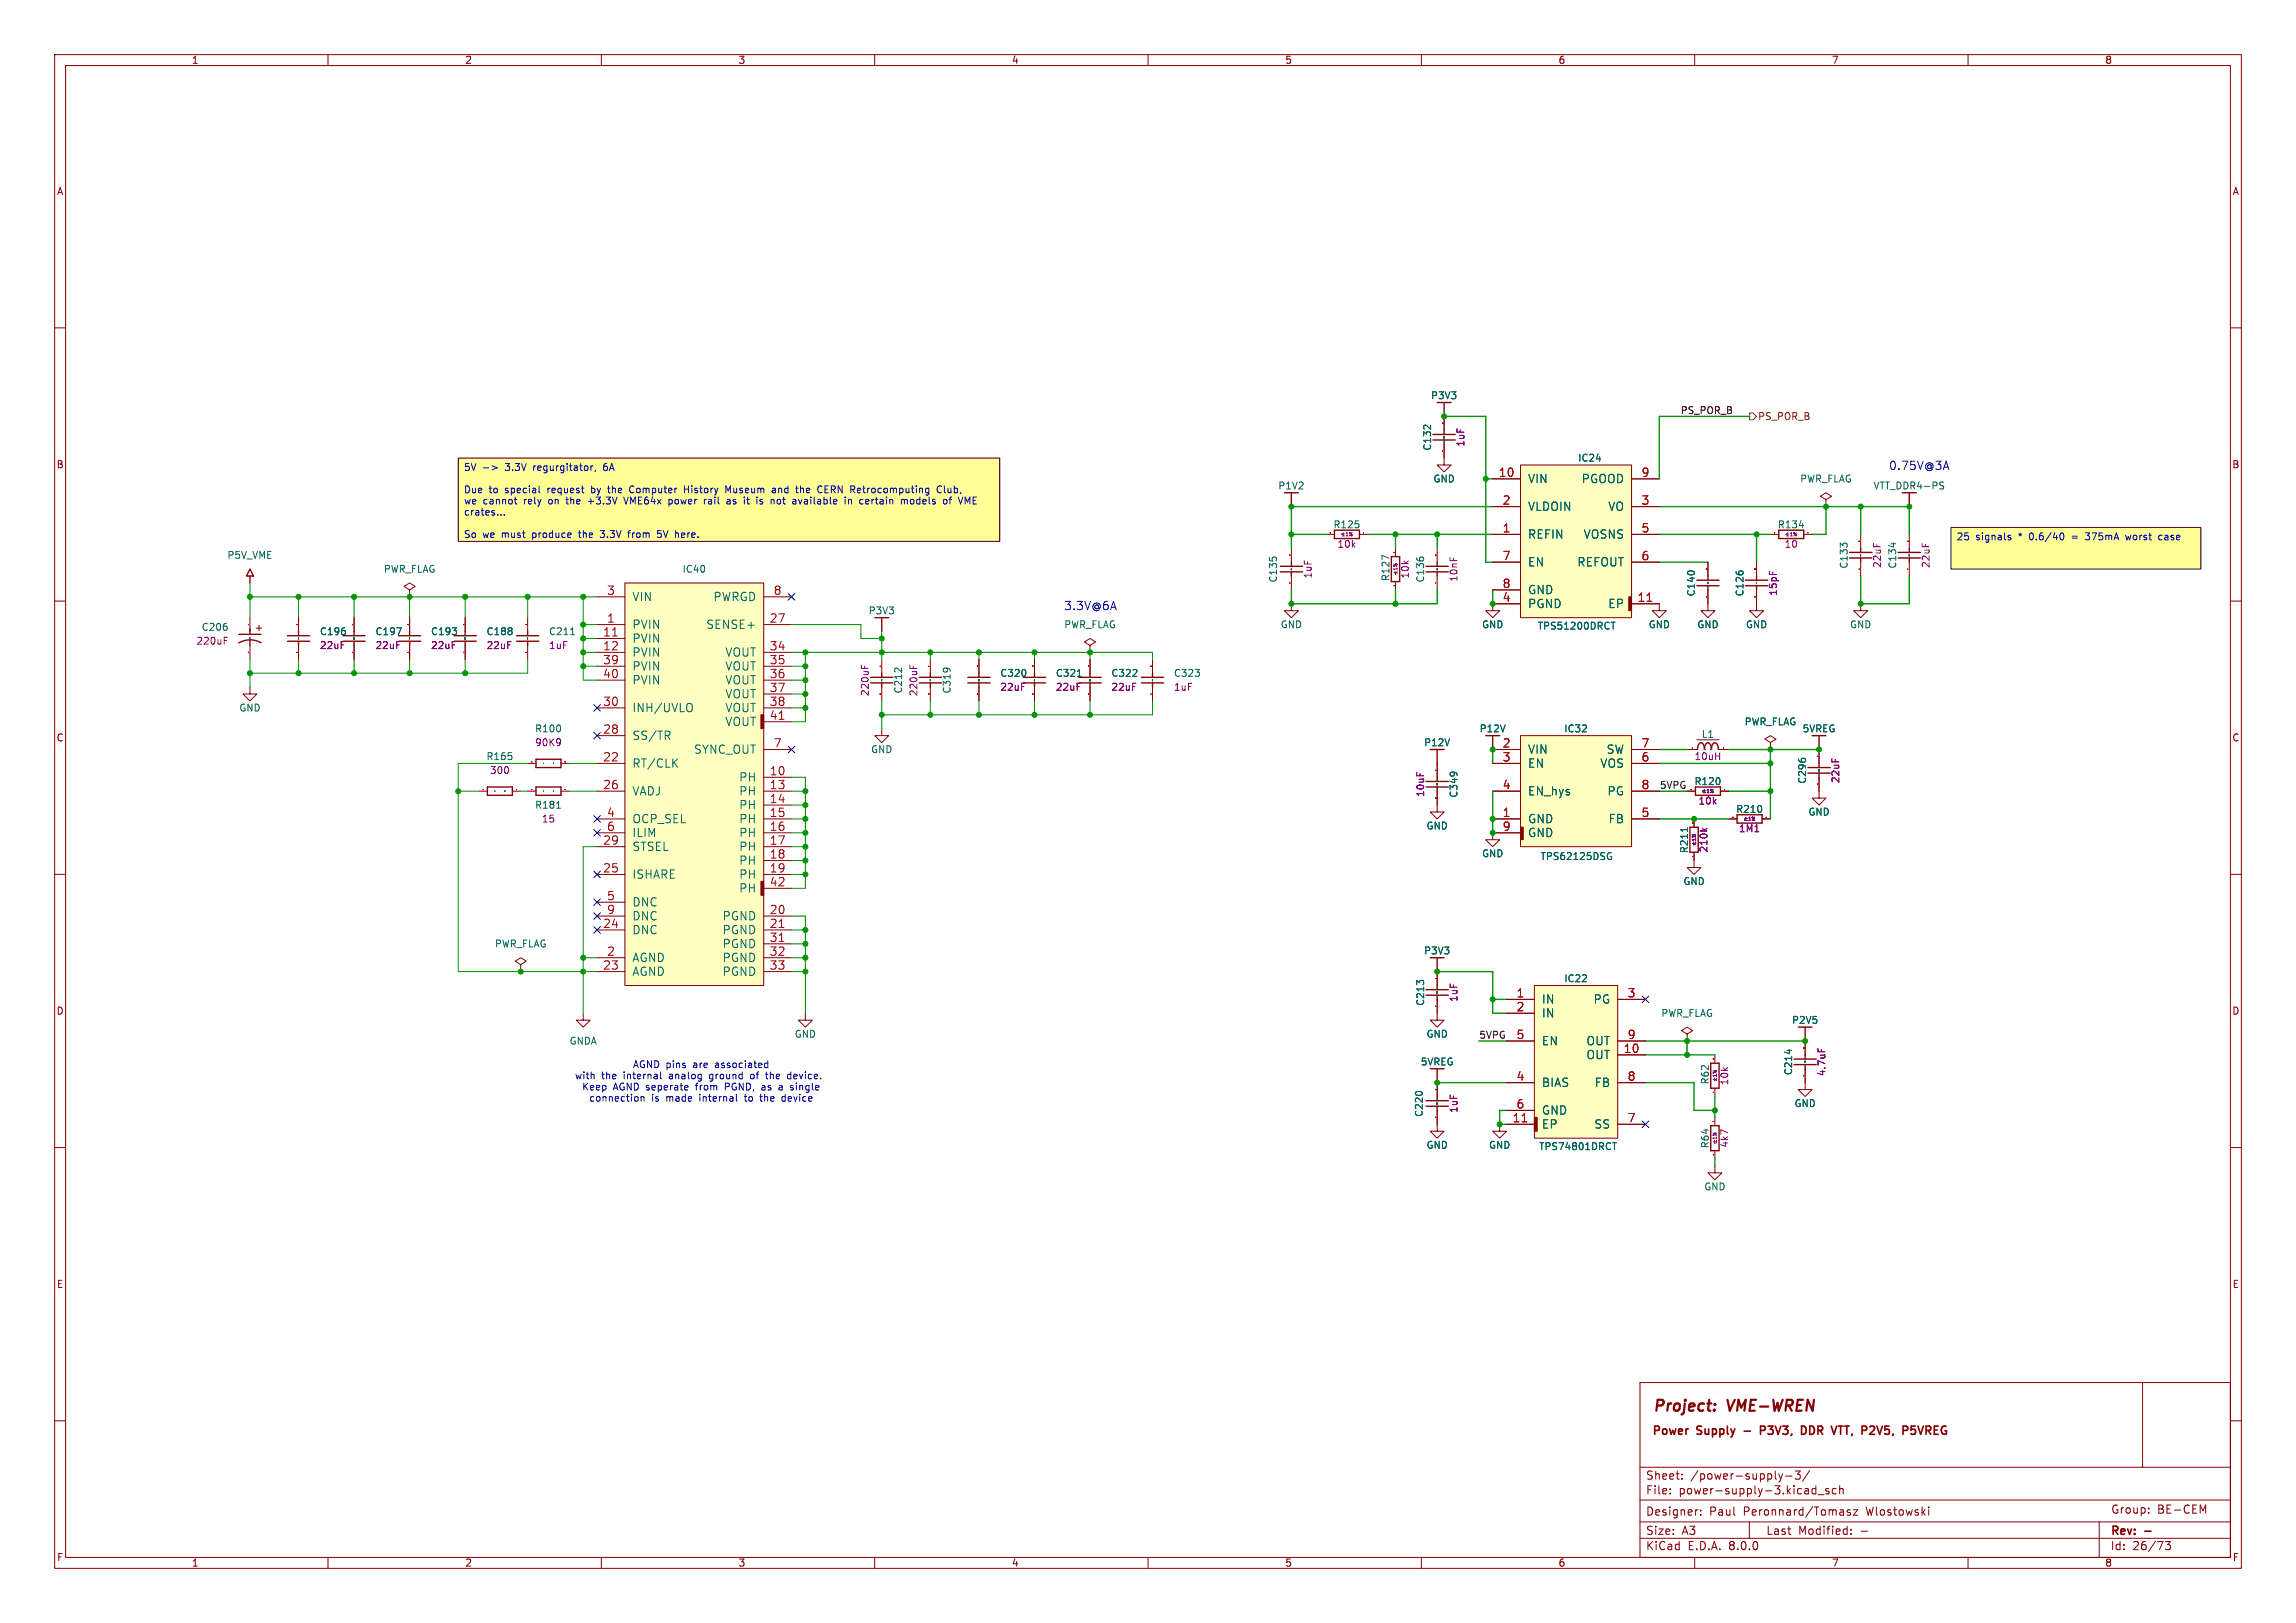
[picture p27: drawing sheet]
<svg xmlns="http://www.w3.org/2000/svg" width="420mm" height="297mm" viewBox="0 0 420 297" stroke-linecap="round" stroke-linejoin="round" font-family="sans-serif">
<defs><g id="words">
<g font-size="2.8" fill="#840000">
<text x="302.3" y="258.9">Project:</text>
<text x="316.1" y="258.9">VME-WREN</text>
</g>
<g font-size="2.1" fill="#a90000">
<text x="274.1" y="87.4">10</text>
<text x="300.2" y="87.4">9</text>
<text x="274.8" y="92.5">2</text>
<text x="300.2" y="92.5">3</text>
<text x="274.8" y="97.5">1</text>
<text x="300.2" y="97.5">5</text>
<text x="274.8" y="102.6">7</text>
<text x="274.8" y="107.7">8</text>
<text x="300.2" y="102.6">6</text>
<text x="111" y="109">3</text>
<text x="141.4" y="109">8</text>
<text x="274.8" y="110.2">4</text>
<text x="299.5" y="110.2">11</text>
<text x="110.2" y="116.6">11</text>
<text x="110.2" y="119.1">12</text>
<text x="111" y="114">1</text>
<text x="140.7" y="114">27</text>
<text x="140.7" y="119.1">34</text>
<text x="110.2" y="121.7">39</text>
<text x="110.2" y="124.2">40</text>
<text x="140.7" y="121.7">35</text>
<text x="140.7" y="124.2">36</text>
<text x="110.2" y="129.3">30</text>
<text x="140.7" y="126.7">37</text>
<text x="140.7" y="129.3">38</text>
<text x="140.7" y="131.8">41</text>
<text x="110.2" y="134.4">28</text>
<text x="141.4" y="136.9">7</text>
<text x="274.8" y="136.9">2</text>
<text x="300.2" y="136.9">7</text>
<text x="110.2" y="139.4">22</text>
<text x="140.7" y="142">10</text>
<text x="274.8" y="139.4">3</text>
<text x="300.2" y="139.4">6</text>
<text x="110.2" y="144.5">26</text>
<text x="111" y="149.6">4</text>
<text x="140.7" y="144.5">13</text>
<text x="140.7" y="147.1">14</text>
<text x="140.7" y="149.6">15</text>
<text x="274.8" y="149.6">1</text>
<text x="274.8" y="144.5">4</text>
<text x="300.2" y="149.6">5</text>
<text x="300.2" y="144.5">8</text>
<text x="110.2" y="154.7">29</text>
<text x="111" y="152.1">6</text>
<text x="140.7" y="152.1">16</text>
<text x="140.7" y="154.7">17</text>
<text x="274.8" y="152.1">9</text>
<text x="110.2" y="159.8">25</text>
<text x="140.7" y="157.2">18</text>
<text x="140.7" y="159.8">19</text>
<text x="111" y="164.8">5</text>
<text x="111" y="167.4">9</text>
<text x="140.7" y="167.4">20</text>
<text x="140.7" y="162.3">42</text>
<text x="110.2" y="169.9">24</text>
<text x="140.7" y="169.9">21</text>
<text x="140.7" y="172.5">31</text>
<text x="110.2" y="177.5">23</text>
<text x="111" y="175">2</text>
<text x="140.7" y="175">32</text>
<text x="140.7" y="177.5">33</text>
<text x="277.3" y="182.6">1</text>
<text x="277.3" y="185.2">2</text>
<text x="297.6" y="182.6">3</text>
<text x="277.3" y="190.2">5</text>
<text x="297.6" y="190.2">9</text>
<text x="277.3" y="197.9">4</text>
<text x="296.9" y="192.8">10</text>
<text x="297.6" y="197.9">8</text>
<text x="277.3" y="202.9">6</text>
<text x="276.6" y="205.5">11</text>
<text x="297.6" y="205.5">7</text>
</g>
<g font-size="2.1" fill="#006464">
<text x="279.4" y="88.6">VIN</text>
<text x="289.3" y="88.6">PGOOD</text>
<text x="279.4" y="93.7">VLDOIN</text>
<text x="294.1" y="93.7">VO</text>
<text x="279.4" y="98.8">REFIN</text>
<text x="289.6" y="98.8">VOSNS</text>
<text x="279.4" y="103.9">EN</text>
<text x="288.5" y="103.9">REFOUT</text>
<text x="115.6" y="110.2">VIN</text>
<text x="130.4" y="110.2">PWRGD</text>
<text x="279.4" y="111.5">PGND</text>
<text x="279.4" y="108.9">GND</text>
<text x="294.1" y="111.5">EP</text>
<text x="115.6" y="115.3">PVIN</text>
<text x="115.6" y="117.8">PVIN</text>
<text x="129.1" y="115.3">SENSE+</text>
<text x="115.6" y="120.4">PVIN</text>
<text x="115.6" y="122.9">PVIN</text>
<text x="115.6" y="125.5">PVIN</text>
<text x="132.6" y="120.4">VOUT</text>
<text x="132.6" y="122.9">VOUT</text>
<text x="132.6" y="125.5">VOUT</text>
<text x="115.6" y="130.5">INH/UVLO</text>
<text x="132.6" y="128">VOUT</text>
<text x="132.6" y="130.5">VOUT</text>
<text x="115.6" y="135.6">SS/TR</text>
<text x="132.6" y="133.1">VOUT</text>
<text x="115.6" y="140.7">RT/CLK</text>
<text x="126.9" y="138.2">SYNC_OUT</text>
<text x="135.2" y="143.2">PH</text>
<text x="279.4" y="138.2">VIN</text>
<text x="279.4" y="140.7">EN</text>
<text x="292.7" y="140.7">VOS</text>
<text x="293.8" y="138.2">SW</text>
<text x="115.6" y="145.8">VADJ</text>
<text x="135.2" y="145.8">PH</text>
<text x="135.2" y="148.3">PH</text>
<text x="279.4" y="145.8">EN_hys</text>
<text x="294" y="145.8">PG</text>
<text x="115.6" y="155.9">STSEL</text>
<text x="115.6" y="150.9">OCP_SEL</text>
<text x="115.6" y="153.4">ILIM</text>
<text x="135.2" y="150.9">PH</text>
<text x="135.2" y="153.4">PH</text>
<text x="135.2" y="155.9">PH</text>
<text x="279.4" y="150.9">GND</text>
<text x="279.4" y="153.4">GND</text>
<text x="294.2" y="150.9">FB</text>
<text x="115.6" y="161">ISHARE</text>
<text x="135.2" y="158.5">PH</text>
<text x="135.2" y="161">PH</text>
<text x="115.6" y="166.1">DNC</text>
<text x="135.2" y="163.6">PH</text>
<text x="115.6" y="171.2">DNC</text>
<text x="115.6" y="168.6">DNC</text>
<text x="132.1" y="168.6">PGND</text>
<text x="132.1" y="171.2">PGND</text>
<text x="132.1" y="173.7">PGND</text>
<text x="115.6" y="176.3">AGND</text>
<text x="115.6" y="178.8">AGND</text>
<text x="132.1" y="176.3">PGND</text>
<text x="132.1" y="178.8">PGND</text>
<text x="281.9" y="183.9">IN</text>
<text x="291.4" y="183.9">PG</text>
<text x="281.9" y="186.4">IN</text>
<text x="281.9" y="191.5">EN</text>
<text x="290.1" y="191.5">OUT</text>
<text x="290.1" y="194">OUT</text>
<text x="281.9" y="199.1">BIAS</text>
<text x="291.7" y="199.1">FB</text>
<text x="281.9" y="206.7">EP</text>
<text x="281.9" y="204.2">GND</text>
<text x="291.6" y="206.7">SS</text>
</g>
<g font-size="2.1" fill="#0000c2">
<text x="345.4" y="86.1">0.75V@3A</text>
<text x="194.6" y="111.8">3.3V@6A</text>
</g>
<g font-size="2.1" fill="#840000">
<text x="302.1" y="263">Power</text>
<text x="310.5" y="263">Supply</text>
<text x="323.3" y="263">P3V3,</text>
<text x="331.4" y="263">DDR</text>
<text x="337.6" y="263">VTT,</text>
<text x="343.7" y="263">P2V5,</text>
<text x="351.8" y="263">P5VREG</text>
<text x="301" y="273.7">File:</text>
<text x="301" y="271">Sheet:</text>
<text x="307.1" y="273.7">power-supply-3.kicad_sch</text>
<text x="309.2" y="271">/power-supply-3/</text>
<text x="301" y="281.1">Size:</text>
<text x="301" y="277.6">Designer:</text>
<text x="307.6" y="281.1">A3</text>
<text x="312.6" y="277.6">Paul</text>
<text x="318.9" y="277.6">Peronnard/Tomasz</text>
<text x="323" y="281.1">Last</text>
<text x="328.9" y="281.1">Modified:</text>
<text x="340.3" y="281.1">-</text>
<text x="341.5" y="277.6">Wlostowski</text>
<text x="386" y="281.3">Rev:</text>
<text x="386.1" y="277.2">Group:</text>
<text x="394.6" y="277.2">BE-CEM</text>
<text x="301" y="283.9">KiCad</text>
<text x="308.7" y="283.9">E.D.A.</text>
<text x="316.3" y="283.9">8.0.0</text>
<text x="386" y="283.9">Id:</text>
<text x="390.1" y="283.9">26/73</text>
</g>
<g font-size="1.8" fill="#840000">
<text x="35" y="11.9">1</text>
<text x="85" y="11.9">2</text>
<text x="135" y="11.9">3</text>
<text x="185" y="11.9">4</text>
<text x="235" y="11.9">5</text>
<text x="285" y="11.9">6</text>
<text x="335" y="11.9">7</text>
<text x="385" y="11.9">8</text>
<text x="10.3" y="35.9">A</text>
<text x="408.3" y="35.9">A</text>
<text x="10.3" y="85.9">B</text>
<text x="408.2" y="85.9">B</text>
<text x="46.5" y="115.7">+</text>
<text x="10.3" y="135.9">C</text>
<text x="408.2" y="135.9">C</text>
<text x="10.3" y="185.9">D</text>
<text x="408.2" y="185.9">D</text>
<text x="10.3" y="235.9">E</text>
<text x="408.3" y="235.9">E</text>
<text x="10.3" y="285.9">F</text>
<text x="35" y="286.9">1</text>
<text x="85" y="286.9">2</text>
<text x="135" y="286.9">3</text>
<text x="185" y="286.9">4</text>
<text x="235" y="286.9">5</text>
<text x="285" y="286.9">6</text>
<text x="335" y="286.9">7</text>
<text x="385" y="286.9">8</text>
<text x="408.3" y="285.9">F</text>
</g>
<g font-size="1.8" fill="#006464">
<text x="261.7" y="73.3">P3V3</text>
<text x="262" y="82.6" transform="rotate(-90 262 82.6)">C132</text>
<text x="233.7" y="89.8">P1V2</text>
<text x="262.1" y="88.5">GND</text>
<text x="288.6" y="84.7">IC24</text>
<text x="329.2" y="88.5">PWR_FLAG</text>
<text x="342.6" y="89.8">VTT_DDR4-PS</text>
<text x="41.5" y="102.5">P5V_VME</text>
<text x="70.1" y="105">PWR_FLAG</text>
<text x="124.8" y="105">IC40</text>
<text x="233.8" y="106.7" transform="rotate(-90 233.8 106.7)">C135</text>
<text x="260.7" y="106.7" transform="rotate(-90 260.7 106.7)">C136</text>
<text x="338.2" y="104.2" transform="rotate(-90 338.2 104.2)">C133</text>
<text x="347.1" y="104.2" transform="rotate(-90 347.1 104.2)">C134</text>
<text x="158.8" y="112.6">P3V3</text>
<text x="310.2" y="109.2" transform="rotate(-90 310.2 109.2)">C140</text>
<text x="319.1" y="109.2" transform="rotate(-90 319.1 109.2)">C126</text>
<text x="36.8" y="115.6">C206</text>
<text x="58.4" y="116.4">C196</text>
<text x="68.6" y="116.4">C197</text>
<text x="78.7" y="116.4">C193</text>
<text x="88.9" y="116.4">C188</text>
<text x="100.3" y="116.4">C211</text>
<text x="194.6" y="115.2">PWR_FLAG</text>
<text x="234.2" y="115.2">GND</text>
<text x="271" y="115.2">GND</text>
<text x="281.2" y="115.4">TPS51200DRCT</text>
<text x="301.5" y="115.2">GND</text>
<text x="310.4" y="115.2">GND</text>
<text x="319.3" y="115.2">GND</text>
<text x="338.3" y="115.2">GND</text>
<text x="182.9" y="124.1">C320</text>
<text x="193" y="124.1">C321</text>
<text x="203.2" y="124.1">C322</text>
<text x="214.6" y="124.1">C323</text>
<text x="43.7" y="130.4">GND</text>
<text x="165.2" y="127" transform="rotate(-90 165.2 127)">C212</text>
<text x="174.1" y="127" transform="rotate(-90 174.1 127)">C319</text>
<text x="97.8" y="134.2">R100</text>
<text x="260.4" y="136.8">P12V</text>
<text x="270.6" y="134.2">P12V</text>
<text x="286" y="134.2">IC32</text>
<text x="311.2" y="135.2">L1</text>
<text x="319" y="132.9">PWR_FLAG</text>
<text x="329.6" y="134.2">5VREG</text>
<text x="88.9" y="139.3">R165</text>
<text x="159.3" y="138">GND</text>
<text x="330.6" y="143.5" transform="rotate(-90 330.6 143.5)">C296</text>
<text x="97.8" y="148.2">R181</text>
<text x="266.8" y="146.1" transform="rotate(-90 266.8 146.1)">C349</text>
<text x="330.7" y="149.5">GND</text>
<text x="260.9" y="152">GND</text>
<text x="271" y="157.1">GND</text>
<text x="281.7" y="157.6">TPS62125DSG</text>
<text x="307.8" y="162.2">GND</text>
<text x="90.4" y="173.6">PWR_FLAG</text>
<text x="260.4" y="174.9">P3V3</text>
<text x="286" y="179.9">IC22</text>
<text x="260.7" y="184.2" transform="rotate(-90 260.7 184.2)">C213</text>
<text x="104.1" y="191.4">GNDA</text>
<text x="145.3" y="190.1">GND</text>
<text x="260.9" y="190.1">GND</text>
<text x="303.8" y="186.3">PWR_FLAG</text>
<text x="327.7" y="187.6">P2V5</text>
<text x="259.8" y="195.2">5VREG</text>
<text x="328" y="196.9" transform="rotate(-90 328 196.9)">C214</text>
<text x="328.2" y="202.8">GND</text>
<text x="260.5" y="204.5" transform="rotate(-90 260.5 204.5)">C220</text>
<text x="260.9" y="210.4">GND</text>
<text x="272.3" y="210.4">GND</text>
<text x="281.4" y="210.7">TPS74801DRCT</text>
<text x="311.7" y="218">GND</text>
</g>
<g font-size="1.8" fill="#0f0f0f">
<text x="307.3" y="75.9">PS_POR_B</text>
<text x="303.5" y="144.4">5VPG</text>
<text x="270.5" y="190.2">5VPG</text>
</g>
<text font-size="1.8" fill="#725600" x="321.5" y="77.1">PS_POR_B</text>
<g font-size="1.8" fill="#840084">
<text x="268.1" y="81.8" transform="rotate(-90 268.1 81.8)">1uF</text>
<text x="243.8" y="96.9">R125</text>
<text x="244.6" y="100.4">10k</text>
<text x="325.1" y="96.9">R134</text>
<text x="326.3" y="100.4">10</text>
<text x="240.1" y="106" transform="rotate(-90 240.1 106)">1uF</text>
<text x="254.4" y="106.4" transform="rotate(-90 254.4 106.4)">R127</text>
<text x="257.9" y="106" transform="rotate(-90 257.9 106)">10k</text>
<text x="266.8" y="106.6" transform="rotate(-90 266.8 106.6)">10nF</text>
<text x="344.3" y="104" transform="rotate(-90 344.3 104)">22uF</text>
<text x="353.2" y="104" transform="rotate(-90 353.2 104)">22uF</text>
<text x="325.2" y="109.1" transform="rotate(-90 325.2 109.1)">15pF</text>
<text x="35.8" y="118.2">220uF</text>
<text x="58.4" y="119">22uF</text>
<text x="68.6" y="119">22uF</text>
<text x="78.7" y="119">22uF</text>
<text x="88.9" y="119">22uF</text>
<text x="100.3" y="119">1uF</text>
<text x="159.1" y="127.5" transform="rotate(-90 159.1 127.5)">220uF</text>
<text x="168" y="127.5" transform="rotate(-90 168 127.5)">220uF</text>
<text x="182.9" y="126.6">22uF</text>
<text x="193" y="126.6">22uF</text>
<text x="203.2" y="126.6">22uF</text>
<text x="214.6" y="126.6">1uF</text>
<text x="97.8" y="136.8">90K9</text>
<text x="89.5" y="141.8">300</text>
<text x="309.9" y="143.9">R120</text>
<text x="309.9" y="139.3">10uH</text>
<text x="336.7" y="143.4" transform="rotate(-90 336.7 143.4)">22uF</text>
<text x="260.7" y="145.9" transform="rotate(-90 260.7 145.9)">10uF</text>
<text x="310.6" y="147.4">10k</text>
<text x="317.5" y="148.9">R210</text>
<text x="99" y="150.7">15</text>
<text x="318" y="152.5">1M1</text>
<text x="309" y="156.2" transform="rotate(-90 309 156.2)">R211</text>
<text x="312.5" y="156.1" transform="rotate(-90 312.5 156.1)">210k</text>
<text x="266.8" y="183.4" transform="rotate(-90 266.8 183.4)">1uF</text>
<text x="334.1" y="197" transform="rotate(-90 334.1 197)">4.7uF</text>
<text x="266.8" y="203.8" transform="rotate(-90 266.8 203.8)">1uF</text>
<text x="312.8" y="198.5" transform="rotate(-90 312.8 198.5)">R62</text>
<text x="316.3" y="198.7" transform="rotate(-90 316.3 198.7)">10k</text>
<text x="312.8" y="210.2" transform="rotate(-90 312.8 210.2)">R64</text>
<text x="316.3" y="210.1" transform="rotate(-90 316.3 210.1)">4k7</text>
</g>
<g font-size="1.8" fill="#0000c2">
<text x="84.8" y="86.5">5V</text>
<text x="92.6" y="86.5">3.3V</text>
<text x="97.8" y="86.5">regurgitator,</text>
<text x="110.9" y="86.5">6A</text>
<text x="84.8" y="90.6">Due</text>
<text x="84.8" y="92.6">we</text>
<text x="84.8" y="94.7">crates...</text>
<text x="88.4" y="92.6">cannot</text>
<text x="89.5" y="90.6">to</text>
<text x="92.5" y="90.6">special</text>
<text x="95.9" y="92.6">rely</text>
<text x="100.4" y="90.6">request</text>
<text x="100.6" y="92.6">on</text>
<text x="104.1" y="92.6">the</text>
<text x="108.2" y="92.6">+3.3V</text>
<text x="108.6" y="90.6">by</text>
<text x="111.9" y="90.6">the</text>
<text x="115.1" y="92.6">VME64x</text>
<text x="116" y="90.6">Computer</text>
<text x="123.4" y="92.6">power</text>
<text x="126.2" y="90.6">History</text>
<text x="130.1" y="92.6">rail</text>
<text x="134" y="90.6">Museum</text>
<text x="134.4" y="92.6">as</text>
<text x="137.8" y="92.6">it</text>
<text x="140.3" y="92.6">is</text>
<text x="142.7" y="90.6">and</text>
<text x="143.1" y="92.6">not</text>
<text x="147.3" y="92.6">available</text>
<text x="147.3" y="90.6">the</text>
<text x="151.5" y="90.6">CERN Retrocomputing</text>
<text x="157" y="92.6">in</text>
<text x="160" y="92.6">certain</text>
<text x="167.7" y="92.6">models</text>
<text x="173.7" y="90.6">Club,</text>
<text x="175.7" y="92.6">of</text>
<text x="84.8" y="98.8">So</text>
<text x="88.3" y="98.8">we</text>
<text x="91.9" y="98.8">must</text>
<text x="97.7" y="98.8">produce</text>
<text x="106.4" y="98.8">the</text>
<text x="110.5" y="98.8">3.3V</text>
<text x="115.8" y="98.8">from</text>
<text x="121.3" y="98.8">5V</text>
<text x="124.8" y="98.8">here.</text>
<text x="357.8" y="99.2">25</text>
<text x="361.4" y="99.2">signals</text>
<text x="369.4" y="99.2">*</text>
<text x="371.5" y="99.2">0.6/40</text>
<text x="379.4" y="99.2">=</text>
<text x="382.2" y="99.2">375mA</text>
<text x="389.8" y="99.2">worst</text>
<text x="396" y="99.2">case</text>
<text x="105.1" y="197.7">with</text>
<text x="110" y="197.7">the</text>
<text x="114.2" y="197.7">internal</text>
<text x="115.7" y="195.7">AGND pins</text>
<text x="122.7" y="197.7">analog</text>
<text x="126.9" y="195.7">are</text>
<text x="130.3" y="197.7">ground</text>
<text x="131.1" y="195.7">associated</text>
<text x="138" y="197.7">of</text>
<text x="141" y="197.7">the</text>
<text x="145.1" y="197.7">device.</text>
<text x="106.4" y="199.8">Keep</text>
<text x="107.7" y="201.8">connection</text>
<text x="112.2" y="199.8">AGND seperate</text>
<text x="119.2" y="201.8">is</text>
<text x="122" y="201.8">made</text>
<text x="127.6" y="199.8">from</text>
<text x="128.2" y="201.8">internal</text>
<text x="133.1" y="199.8">PGND,</text>
<text x="136.7" y="201.8">to</text>
<text x="139.8" y="201.8">the</text>
<text x="140" y="199.8">as</text>
<text x="143.9" y="201.8">device</text>
<text x="145.7" y="199.8">single</text>
</g>
</g></defs>
<g fill="none" stroke="#840000" stroke-width=".18">
<path d="M10 10h400v277h-400zM12 12h396v273h-396zM60 10v2M110 10v2M160 10v2M210 10v2M260 10v2M310 10v2M360 10v2M10 60h2M408 60h2M10 110h2"/>
<path d="M408 110h2M10 160h2M408 160h2M10 210h2M408 210h2M10 260h2M300 253h108v32h-108zM391.9 253v15.5M408 260h2M300 278.5h108M300 274.5h108M300 268.5h108"/>
<path d="M305.5 273.2v.2M305.5 272.5v.1M307.7 270.5v.2M307.7 269.8v.1M310.4 276.3h.2M311.1 277.1v.2M311.1 276.3v.2M320 278.5v3M325.4 269.7l.3 1M325.7 270.7l-.1 .3-.2 .2M326.1 269.7l-.4 1M326.7 270.1h1.1"/>
<path d="M328.4 269.2h.9l-.5 .6 .4 .1v.6l-.2 .2h-.4l-.2-.2M331 269.1l-1.3 1.9M331.7 272.4l.5 .1M332.2 271.9v1.5M332.2 273.3l-.5 .1M332.5 273.5h1.2M334.5 272.5l-.3-.1-.3 .2 .1 .2 .5 .2v.3h-.6M335.9 272.5l-.5-.1-.2 .3v.4l.1 .2h.6M336.5 272.5l.2-.1 .4 .1 .1 .9M336.5 271.9v1.5M338.4 276.3h-.3l-.2 .2v.2l.5 .1v.4h-.5M338.6 279.9v.1"/>
<path d="M339 276.3h.8l-.8 1h.8M352.8 275.8v.1M352.8 276.3v1M384 278.5v6.5M393 276.8v.1M393 276v.1M403 276.5l.5-1.1v1.5M60 285v2M110 285v2M160 285v2M210 285v2M260 285v2"/>
<path d="M300 281.5h108M310 285v2M338.6 280.6v.2M360 285v2M396.1 282.1h.9l-.5 .6 .4 .1v.6l-.2 .2h-.4l-.2-.2"/>
</g>
<path d="M319 261.9h1.2M322.8 261h-.8v1.5M322.8 261.7l-.8 .1M329.5 261a.76 .76 0 0 1 .9 .7 .76 .76 0 0 1-.9 .8M336.3 261h.8M336.7 261v1.5M342.6 261l.3 .3-.1 .3-.8 .9h.9M349.6 261h.7M349.8 261.5h.3l.3 .3-.1 .6-.5 .1M350.8 261l.5 1.5M392.3 280.2h1.2" fill="none" stroke="#840000" stroke-width=".3"/>
<path d="M313.6 258l.1 .1-.1 .1M313.7 256.9l.1 .1-.1 .1M313.7 256.9l-.1 .1 .1 .1M313.7 256.9v.2" fill="none" stroke="#840000" stroke-width=".4"/>
<g fill="#ffff96">
<path d="M83.8 83.8h99.1v15.3h-99.1z"/>
<path d="M356.9 96.5h45.7v7.6h-45.7z"/>
</g>
<path d="M254.5 101.9h1.5v4.5h-1.5z" fill="none" stroke="#840000" stroke-width=".25"/>
<path d="M199.4 118.1l1-.6-1-.7-1 .7 1 .6v1.3M199.4 119.4h.1M255.3 100.3v1.6M255.3 106.4v1.6" fill="none" stroke="#840000" stroke-width=".18"/>
<path d="M254.1 102.2l-1.3-.6v.9M255.2 103.2h.1M255.3 103.2h.1M255.3 105v.1" fill="none" stroke="#006464" stroke-width=".18"/>
<path d="M255 101.1h.1M255 107.2h.1" fill="none" stroke="#a90000" stroke-width=".18"/>
<g fill="none" stroke="#840084" stroke-width=".18">
<path d="M254.9 103.2l.7 .5M254.9 104.8h.5M254.9 103.5l.2 .1-.2 .1M255.2 104.6v.4M255.6 103.9v.4M255.6 104.6v.4M255.6 104.1h-.7l.2 .2"/>
<circle cx="255.5" cy="103.3" r=".09"/>
</g>
<path d="M280.7 180.3h15.2v28h-15.2z" fill="#ffffc2"/>
<g fill="none" stroke="#840000" stroke-width=".18">
<path d="M242.6 97.8h1.5M248.7 97.8h1.5M334 91.4l1-.6-1-.6-1 .6 1 .6v1.3M334 92.7h.1M262.9 100.3v2.6M262.9 105.4v2.6M273 110.5v1.3h1.3l-1.3 1.2-1.2-1.2h1.2M189.2 120.7v2.5M189.2 125.7v2.6M199.4 120.7v2.5M199.4 125.7v2.6M210.8 120.7v2.5"/>
<path d="M210.8 125.7v2.6M309.9 157.5v1.3h1.2l-1.2 1.2-1.3-1.2h1.3M275.6 182.9h5.1M275.6 185.4h5.1M275.6 198.1h5.1M275.6 190.5h5.1M280.7 180.3h15.2v28h-15.2zM295.9 182.9h5.1M295.9 193h5.1M295.9 198.1h5.1M295.9 190.5h5.1M274.3 205.7v1.3h1.3l-1.3 1.3-1.3-1.3h1.3"/>
<path d="M275.6 205.7h5.1M275.6 203.2h5.1M295.9 205.7h5.1M313.7 213.4v1.2h1.3l-1.3 1.3-1.3-1.3h1.3M313.7 204.5v1.5M313.7 210.6v1.5"/>
</g>
<path d="M280.7 204.5h.5v2.5h-.5z" fill="#840000" stroke="#840000" stroke-width=".18"/>
<g fill="none" stroke="#a90000" stroke-width=".18">
<path d="M243.3 97.5h.1M249.4 97.5h.1M262.6 106.7h.1M262.6 101.6h.1M189 121.9h.1M189 127h.1M199.1 127h.1M199.1 121.9h.1M210.5 127h.1M210.5 121.9h.1M278.4 205.3h.9M313.4 211.3h.1"/>
<path d="M313.4 205.2h.1"/>
</g>
<g fill="none" stroke="#006464" stroke-width=".18">
<path d="M245.5 97.8h.1M247.3 97.8h.1M262.9 104h.1M262.9 104.2v.1M189.2 124.3h.1M189.2 124.6h.1M189.2 124.3v.1M197.1 123.8h.7M199.4 124.3h.1M199.4 124.6h.1M210.8 124.3h.1M210.8 124.6h.1"/>
<path d="M295 209.1h.7M295.3 209.1v1.3M313.7 209.2h.1M313.7 207.4h.1"/>
</g>
<g fill="none" stroke="#840000" stroke-width=".25">
<path d="M244.1 97h4.6v1.6h-4.6zM161.3 113v2.6M260.9 104.6h4M260.9 103.6h4M262.9 102.9v.7M262.9 104.6v.8M187.2 125h4.1M187.2 124h4.1M189.2 123.2v.8M189.2 125v.7M197.4 125h4M197.4 124h4"/>
<path d="M199.4 123.2v.8M199.4 125v.7M208.8 125h4.1M208.8 124h4.1M210.8 123.2v.8M210.8 125v.7M312.9 206h1.6v4.6h-1.6z"/>
</g>
<g fill="none" stroke="#840084" stroke-width=".18">
<path d="M245.5 97.7h.5M245.5 98.1h.5M245.7 97.5v.5M246.2 98.1h.4M246.2 97.6l.2-.2v.7M246.9 97.5v.1l.1-.1M247.3 97.4l-.5 .7M313.3 207.3l.7 .5M313.4 208.9h.5M313.4 207.7h.1l-.1 .1M313.6 208.7v.5M314 208.1v.3"/>
<path d="M314 208.7v.5M314 208.2h-.7l.2 .2"/>
<circle cx="247.2" cy="98" r=".09"/>
<circle cx="313.9" cy="207.4" r=".09"/>
</g>
<path d="M278.1 85.1h20.3v27.9h-20.3z" fill="#ffffc2"/>
<g fill="none" stroke="#840000" stroke-width=".18">
<path d="M273 97.8h5.1M273 87.6h5.1M273 92.7h5.1M278.1 85.1h20.3v27.9h-20.3zM298.4 97.8h5.1M298.4 87.6h5.1M298.4 92.7h5.1M349.2 97.8v2.5M74.9 108l1-.7-1-.6-1 .6 1 .7v1.2M74.9 109.2h.1M74.9 113v2.6M74.9 118.1v2.6"/>
<path d="M85.1 113v2.6M85.1 118.1v2.6M236.2 110.5v1.3h1.3l-1.3 1.2-1.3-1.2h1.3M236.2 100.3v2.6M236.2 105.4v2.6M273 110.5h5.1M273 102.9h5.1M273 108h5.1M298.4 110.5h5.1v1.3h1.3l-1.3 1.2-1.2-1.2h1.2M298.4 102.9h5.1M312.4 108v3.8h1.3l-1.3 1.2-1.3-1.2h1.3M312.4 102.9v2.5"/>
<path d="M321.3 108v3.8h1.3l-1.3 1.2-1.3-1.2h1.3M321.3 102.9v2.5M349.2 102.9v2.5M96.5 139.7h1.5M102.6 139.7h1.5M161.3 120.7v2.5M161.3 125.7v2.6M87.6 144.8h1.6M93.7 144.8h1.5M316.2 149.9h1.6M322.3 149.9h1.5M262.9 177.8v2.5"/>
<path d="M262.9 182.9v3.8h1.3l-1.3 1.3-1.3-1.3h1.3M262.9 198.1v2.6M262.9 203.2v3.8h1.3l-1.3 1.3-1.3-1.3h1.3"/>
</g>
<path d="M297.9 109.2h.5v2.6h-.5z" fill="#840000" stroke="#840000" stroke-width=".18"/>
<g fill="none" stroke="#a90000" stroke-width=".18">
<path d="M349 99.1h.1M74.6 119.4h.1M74.6 114.3h.1M74.7 114.3h.1M74.7 119.4h-.1M84.8 119.4h.1M84.8 114.3h.1M235.9 106.7h.1M235.9 101.6h.1M236 101.6h.1M236 106.7h.1M301.3 110h.9"/>
<path d="M312.1 109.2h.1M312.1 104.1h.1M312.2 109.2h.1M321 104.1h.1M321 109.2h.1M349 104.1h.1M97.3 139.4h.1M103.4 139.4h.1M161 121.9h.1M161 127h.1M88.4 144.5h.1M94.5 144.5h.1"/>
<path d="M317 149.6h.1M323.1 149.6h.1M262.6 179.1h.1M262.6 184.2h.1M262.6 199.4h.1M262.6 184.1v.1M262.6 204.5h.1"/>
</g>
<g fill="none" stroke="#006464" stroke-width=".18">
<path d="M346.4 99.3v.8M355.1 88.8l.3 .1 .1 .3-.2 .3h-.3M355.1 88.2l.4 .1M74.9 116.7h.1M74.9 116.9v.1M74.9 117h.1M74.9 116.9h.1M85.1 116.7h.1M85.1 116.9v.1M85.1 117h.1M85.1 116.9h.1M236.2 104h.1"/>
<path d="M236.2 104.3h.1M236.2 104.2v.1M294.7 113.9h.7M295.1 113.9v1.2M312.4 106.6h.1M312.4 106.8h.1M321.3 106.6h.1M321.3 106.8h.1M349.3 101.5h.1M349.3 101.7h.1M99.4 139.7h.1M101.2 139.7h.1"/>
<path d="M161.3 124.6h.1M161.3 124.4h.1M161.3 124.3v.1M90.5 144.8h.1M92.3 144.8h.1M319.1 149.9h.1M319.1 149.8h.1M320.9 149.9h.1M262.9 181.5h.1M262.9 181.7h.1M262.9 201.8h.1M262.9 202h.1"/>
<path d="M262.9 202v.1"/>
</g>
<g fill="none" stroke="#840000" stroke-width=".25">
<path d="M236.2 90.2v2.5M349.2 90.2v2.5M72.9 117.3h4.1M72.9 116.3h4.1M74.9 115.6v.7M74.9 117.3v.8M83.1 117.3h4M83.1 116.3h4M85.1 115.6v.7M85.1 117.3v.8M234.2 104.6h4.1M234.2 103.6h4.1"/>
<path d="M236.2 102.9v.7M236.2 104.6v.8M310.4 107.2h4.1M310.4 106.2h4.1M312.4 105.4v.8M312.4 107.2v.8M319.3 107.2h4M319.3 106.2h4M321.3 105.4v.8M321.3 107.2v.8M347.2 102.1h4.1M347.2 101.1h4.1"/>
<path d="M349.2 100.3v.8M349.2 102.1v.8M98 138.9h4.6v1.6h-4.6zM159.3 124h4M159.3 125h4M161.3 123.2v.8M161.3 125v.7M89.2 144h4.5v1.5h-4.5zM317.8 149.1h4.5v1.5h-4.5zM262.9 175.3v2.5M260.9 182.1h4M260.9 181.1h4"/>
<path d="M262.9 180.3v.8M262.9 182.1v.8M262.9 195.6v2.5M260.9 202.4h4M260.9 201.4h4M262.9 200.7v.7M262.9 202.4v.8"/>
</g>
<g fill="none" stroke="#840084" stroke-width=".18">
<path d="M102.4 135.3l.1 .6-.1 .4M102.5 135.7l-.1 .2M157.6 121.7v.6M158.2 121.9v.4M319.1 149.8h.5M319.1 150.1h.5M319.4 149.5v.5M319.9 150.1h.4M319.9 149.7l.2-.2v.6M320.5 149.5l.1 .2v-.2M321 149.5l-.5 .6M321 152.2h.7"/>
<circle cx="320.9" cy="150.1" r=".09"/>
</g>
<path d="M114.3 106.7h25.4v73.6h-25.4z" fill="#ffffc2"/>
<g fill="none" stroke="#840000" stroke-width=".18">
<path d="M323.8 97.8h1.6M329.9 97.8h1.6M109.2 114.3h5.1M109.2 116.8h5.1M109.2 119.4h5.1M109.2 109.2h5.1M114.3 106.7h25.4v73.6h-25.4zM139.7 114.3h5.1M139.7 119.4h5.1M139.7 109.2h5.1M109.2 139.7h5.1M109.2 134.6h5.1"/>
<path d="M109.2 129.5h5.1M109.2 121.9h5.1M109.2 124.5h5.1M139.7 129.5h5.1M139.7 121.9h5.1M139.7 124.5h5.1M139.7 127h5.1M139.7 132.1h5.1M139.7 137.2h5.1M323.8 135.9l1.1-.6-1.1-.7-1 .7 1 .6v1.3M323.8 137.2h.1M332.7 137.2v2.5"/>
<path d="M96.5 144.8h1.5M102.6 144.8h1.5M109.2 144.8h5.1M109.2 149.9h5.1M109.2 152.4h5.1M109.2 154.9h5.1M139.7 142.2h5.1M139.7 144.8h5.1M139.7 147.3h5.1M139.7 149.9h5.1M139.7 152.4h5.1M139.7 154.9h5.1"/>
<path d="M139.7 157.5h5.1M332.7 142.2v3.9h1.3l-1.3 1.2-1.2-1.2h1.2M95.2 176.5l1.1-.6-1.1-.6-1 .6 1 .6v1.3M95.2 177.8h.1M109.2 160h5.1M109.2 175.3h5.1M109.2 167.6h5.1M109.2 170.2h5.1M109.2 177.8h5.1M109.2 165.1h5.1M139.7 160h5.1M139.7 175.3h5.1"/>
<path d="M139.7 167.6h5.1M139.7 170.2h5.1M139.7 177.8h5.1M139.7 172.7h5.1M139.7 162.6h5.1M308.6 189.2l1-.6-1-.6-1 .6 1 .6v1.3M308.6 190.5h.1M313.7 193v1.6M313.7 199.1v1.6M330.2 195.6v3.8h1.3l-1.3 1.3-1.3-1.3h1.3M330.2 190.5v2.5"/>
</g>
<g fill="#840000" stroke="#840000" stroke-width=".18">
<path d="M139.2 161.3h.5v2.5h-.5z"/>
<path d="M139.2 130.8h.5v2.6h-.5z"/>
</g>
<g fill="none" stroke="#a90000" stroke-width=".18">
<path d="M324.6 97.5h.1M330.7 97.5h.1M112.1 116.4h.8M142.5 131.6h.9M332.5 138.4h.1M97.3 144.5h.1M103.4 144.5h.1M332.5 143.5h.1M142.5 169.7h.9M142.5 172.3h.9M313.4 199.9h.1M313.4 193.8h.1"/>
<path d="M329.9 196.9h.1M329.9 191.8h.1M329.9 196.8v.1"/>
</g>
<g fill="none" stroke="#006464" stroke-width=".18">
<path d="M326.7 97.8h.1M328.6 97.8h.1M329.1 96.2h.8M122.1 134.6l.5 .7M122.4 133.9l.2 .2-.2 .4M123.3 139.5l.6 .9M123.9 138.9l-.8 .8M126 128.7a.51 .51 0 0 1 .6 .5v.5a.51 .51 0 0 1-.6 .5M99.4 144.8h.1M101.2 144.8h.1M101.8 147.9h.7M332.7 140.9h.1"/>
<path d="M332.7 141.1h.1M313.7 197.8h.1M313.7 195.9v.1M313.7 197.7v.1M327.3 192v.8M330.2 194.2h.1M330.2 194.4h.1"/>
</g>
<g fill="none" stroke="#840000" stroke-width=".25">
<path d="M325.4 97h4.5v1.6h-4.5zM273 134.6v2.6M332.7 134.6v2.6M332.7 139.7v.8M98 144h4.6v1.5h-4.6zM330.7 141.5h4.1M330.7 140.5h4.1M332.7 141.5v.7M312.9 194.6h1.6v4.5h-1.6zM328.2 194.8h4M328.2 193.8h4M330.2 188v2.5"/>
<path d="M330.2 193v.8M330.2 194.8v.8"/>
</g>
<g fill="none" stroke="#840084" stroke-width=".18">
<path d="M326.8 97.7h.4M326.8 98.1h.4M327 97.5v.5M327.5 98.1h.4M327.5 97.6l.2-.2v.7M328.1 97.5l.1 .1 .1-.1M328.6 97.4l-.5 .7M313.3 195.9l.7 .5M313.4 197.5h.5M313.4 196.2l.1 .1-.1 .1M313.6 197.3v.5M314 196.6v.4"/>
<path d="M314 197.3v.5M314 196.8h-.7l.2 .2M332.6 191.9v.6"/>
<circle cx="328.5" cy="98" r=".09"/>
<circle cx="313.9" cy="196" r=".09"/>
</g>
<path d="M278.1 134.6h20.3v20.3h-20.3z" fill="#ffffc2"/>
<g fill="none" stroke="#840000" stroke-width=".18">
<path d="M264.2 76.2v2.5M264.2 81.3v3.8h1.2l-1.2 1.3-1.3-1.3h1.3M273 97.8h5.1M273 87.6h5.1M273 92.7h5.1M298.4 97.8h5.1M298.4 87.6h5.1M298.4 92.7h5.1M340.4 97.8v2.5M45.7 113v2.6M45.7 118.1v2.6M54.6 113v2.6"/>
<path d="M54.6 118.1v2.6M64.8 113v2.6M64.8 118.1v2.6M74.9 113v2.6M74.9 118.1v2.6M85.1 113v2.6M85.1 118.1v2.6M96.5 113v2.6M96.5 118.1v2.6M273 110.5h5.1M273 102.9h5.1M273 108h5.1"/>
<path d="M298.4 110.5h5.1M298.4 102.9h5.1M312.4 102.9v2.5M312.4 108v2.5M321.3 102.9v2.5M321.3 108v2.5M340.4 110.5v1.3h1.2l-1.2 1.2-1.3-1.2h1.3M340.4 102.9v2.5M45.7 125.7v1.3h1.3l-1.3 1.3-1.3-1.3h1.3M161.3 133.4v1.2h1.3l-1.3 1.3-1.3-1.3h1.3M170.2 120.7v2.5M170.2 125.7v2.6"/>
<path d="M179.1 120.7v2.5M179.1 125.7v2.6M189.2 120.7v2.5M189.2 125.7v2.6M199.4 120.7v2.5M199.4 125.7v2.6M262.9 139.7v2.5M273 137.2h5.1M273 139.7h5.1M278.1 134.6h20.3v20.3h-20.3zM298.4 137.2h5.1M298.4 139.7h5.1"/>
<path d="M308.6 137.2h1.9M310.4 135.4h4.1M314.3 137.2h1.9M323.8 137.2h.1M332.7 137.2v2.5M262.9 144.8v3.8h1.3l-1.3 1.3-1.3-1.3h1.3M273 149.9h5.1M273 144.8h5.1M278.1 152.4h-5.1v1.3h1.3l-1.3 1.2-1.2-1.2h1.2M298.4 149.9h5.1M298.4 144.8h5.1M308.6 144.8h1.5"/>
<path d="M309.9 149.9v1.5M309.9 156v1.5M314.7 144.8h1.5M316.2 149.9h1.6M322.3 149.9h1.5M332.7 142.2v2.6M262.9 177.8v2.5M106.7 185.4v1.3h1.2l-1.2 1.3-1.3-1.3h1.3M147.3 185.4v1.3h1.3l-1.3 1.3-1.3-1.3h1.3M262.9 182.9v2.5M262.9 198.1v2.6M275.6 182.9h5.1"/>
<path d="M275.6 185.4h5.1M275.6 198.1h5.1M275.6 190.5h5.1M295.9 182.9h5.1M295.9 193h5.1M295.9 198.1h5.1M295.9 190.5h5.1M330.2 190.5v2.5M330.2 195.6v2.5M262.9 203.2v2.5M275.6 205.7h5.1M275.6 203.2h5.1"/>
<path d="M295.9 205.7h5.1"/>
</g>
<path d="M278.1 151.4h.5v2.3h-.5z" fill="#840000" stroke="#840000" stroke-width=".18"/>
<g fill="none" stroke="#006464" stroke-width=".18">
<path d="M264.1 79.9h.1M264.2 79.9h.1M264.1 80.1h.1M264.2 80.1h.1M45.7 117h.1M45.7 116.7h.1M54.6 116.7h.1M54.6 117h.1M54.6 116.9h.1M54.6 116.9v.1M64.7 116.7h.1M64.7 117h.1"/>
<path d="M64.8 116.9h.1M64.8 116.7h.1M64.8 116.9v.1M72.6 114.9h.8l-.5 1.2M74.9 116.7h.1M74.9 116.9v.1M74.9 117h.1M74.9 116.9h.1M85.1 116.7h.1M85.1 116.9v.1M85.1 117h.1M85.1 116.9h.1"/>
<path d="M96.5 116.7h.1M96.5 116.9v.1M96.5 117h.1M96.5 116.9h.1M104.4 116.1h.7M294.7 113.9h.7M295.1 113.9v1.2M312.4 106.6h.1M312.4 106.8h.1M321.3 106.6h.1M321.3 106.8h.1M340.3 101.5h.1"/>
<path d="M340.3 101.7h.1M340.4 101.5h.1M340.4 101.7h.1M170.2 124.3v.1M170.2 124.6h.1M179 124.3h.1M179 124.3l.1 .1M179.1 124.6h.1M179.1 124.3v.1M189.2 124.3h.1M189.2 124.6h.1M189.2 124.3v.1"/>
<path d="M197.1 123.8h.7M199.4 124.3h.1M199.4 124.6h.1M311.9 137.2h.1M312.9 137.2h.1M262.9 143.6h.1M262.9 143.4h.1M294.3 156.1h.4M294.6 156.8h.2v.4l-.2 .1-.3-.1M308.7 151.5v.7M309.9 152.8h.1M309.9 154.6h.1"/>
<path d="M311.5 144.8h.1M313.3 144.8h.1M319.1 149.9h.1M319.1 149.8h.1M320.9 149.9h.1M332.7 140.9h.1M332.7 141.1h.1M262.9 181.5h.1M262.9 181.7h.1M327.3 192v.8M330.2 194.2h.1M330.2 194.4h.1"/>
<path d="M262.9 201.8h.1M262.9 202h.1M262.9 202v.1M295 209.1h.7M295.3 209.1v1.3"/>
</g>
<g fill="none" stroke="#840000" stroke-width=".25">
<path d="M262.1 79.5h4.1M264.2 73.7v2.5M264.2 78.7v.8M262.1 80.5h4.1M264.2 80.5v.8M43.7 116.1h4.1M43.7 117.7l1-.5 1-.1v1M45.7 104.1l.7 1.3h-1.3zM45.7 117.1l1.1 .1 1 .4M45.7 105.4v1.3M45.7 115.1v1M52.6 117.3h4"/>
<path d="M52.6 116.3h4M54.6 115.6v.7M54.6 117.3v.8M62.7 117.3h4.1M62.7 116.3h4.1M64.8 115.6v.7M64.8 117.3v.8M94.5 117.3h4.1M94.5 116.3h4.1M96.5 115.6v.7M96.5 117.3v.8M338.3 102.1h4.1"/>
<path d="M338.3 101.1h4.1M340.4 100.3v.8M340.4 102.1v.8M168.1 124h4.1M168.1 125h4.1M170.2 123.2v.8M170.2 125v.7M177 124h4.1M177 125h4.1M179.1 123.2v.8M179.1 125v.7M262.9 137.2v2.5"/>
<path d="M310.5 137.2v-.4a.96 .96 0 0 1 .6-.9 1.17 1.17 0 0 1 .7 1.3v-.4a.96 .96 0 0 1 .6-.9 1.17 1.17 0 0 1 .7 1.3v-.4a.96 .96 0 0 1 .6-.9 1.17 1.17 0 0 1 .6 1.3M260.9 143h4M260.9 144h4M262.9 142.2v.8M262.9 144v.8M309.1 151.4h1.5v4.6h-1.5zM310.1 144h4.6v1.5h-4.6z"/>
</g>
<g fill="none" stroke="#a90000" stroke-width=".18">
<path d="M263.9 77.5h.1M263.9 82.6h.1M263.9 82.5v.1M340.1 99.1h.1M45.4 114.3h.1M45.4 119.4h.1M45.5 119.4h.1M54.3 119.4h.1M54.3 114.3h.1M64.5 119.4h.1M64.5 114.3h.1M74.6 119.4h.1"/>
<path d="M74.6 114.3h.1M74.7 119.4h-.1M74.7 114.3h.1M84.8 119.4h.1M84.8 114.3h.1M96.2 119.4h.1M96.2 114.3h.1M96.3 119.4h-.1M301.3 110h.9M312.1 109.2h.1M312.1 104.1h.1M312.2 109.2h.1"/>
<path d="M321 104.1h.1M321 109.2h.1M340.1 104.1h.1M169.9 121.9h.1M169.9 127h.1M178.8 127h.1M178.8 121.9h.1M188.9 127h.1M188.9 121.9h.1M199.1 127h.1M199.1 121.9h.1M309.6 136.9h.1"/>
<path d="M315.3 136.9h.1M332.5 138.4h.1M262.6 141h.1M262.6 146h.1M262.6 146v.1M309.4 144.5h.1M309.6 150.6h.1M309.6 156.7h.1M315.5 144.5h.1M317 149.6h.1M323.1 149.6h.1M332.5 143.5h.1"/>
<path d="M262.6 179.1h.1M262.6 184.2h.1M262.6 199.4h.1M262.6 184.1v.1M329.9 196.9h.1M329.9 191.8h.1M329.9 196.8v.1M262.6 204.5h.1M278.4 205.3h.9"/>
</g>
<g fill="none" stroke="#840084" stroke-width=".18">
<path d="M41 117.2h.4M41 116.6h.6M166.4 121.7v.6M167 121.9v.4M309.5 152.7l.7 .5M309.6 154.3h.4M309.6 153.1h.1l-.1 .1M309.8 154.1v.5M310.2 153.5v.3M310.2 154.1v.5M310.2 153.6h-.7l.2 .2M311.4 151.6l.5 .5"/>
<path d="M311.5 144.7h.5M311.5 145.1h.5M311.8 144.5v.4M312.2 151.6l-.4 .3M312.3 145.1h.3M312.3 144.6l.2-.2v.7M312.9 144.5l.1 .1v-.1M313.4 144.4l-.5 .7M319.1 149.8h.5M319.1 150.1h.5M319.4 149.5v.5M319.9 150.1h.4"/>
<path d="M319.9 149.7l.2-.2v.6M320.5 149.5l.1 .2v-.2M321 149.5l-.5 .6M321 152.2h.7M332.6 191.9v.6"/>
<circle cx="310.1" cy="152.8" r=".09"/>
<circle cx="313.3" cy="145" r=".09"/>
<circle cx="320.9" cy="150.1" r=".09"/>
</g>
<path d="M320 75.6h.7l.6 .6-.6 .6h-.7z" fill="none" stroke="#725600" stroke-width=".18"/>
<g fill="none" stroke="#0000c2" stroke-width=".18">
<path d="M88.4 85.6h1M90 85.2l1 .4-1 .4M91.6 94.2v.1M92.3 94.2v.1M94.2 92l.3 .2M98.6 88.9v1.1l.2 .2M107.6 91.7h1M108.1 85.2v.9M108.5 85.2l-.4 .3M108.9 86l-.1 .3M109.8 97.1h.8M109.8 98.2l.2 .2"/>
<path d="M111.1 89.3h.5M111.3 88.9l.1 1.2M114.1 91l.4 1.2M114.8 97.5h.5M115.3 97.1l-.3 .2v1.1M115.6 88.9a.68 .68 0 0 0-.4 .6 .68 .68 0 0 0 .4 .7M120.3 98.2l.1 .2 .5-.1M120.9 97.1h-.6v.6l.1-.1h.5M122.4 91.4v1.3M122.9 92.1l-.2 .1h-.3M124.1 97.6v.8M125.2 88.9v1.3"/>
<path d="M125.2 89.5h.7M128.8 91.4v.8M128.9 91.5l-.1 .1M129.6 91.8v.4M133 91.4h.5l.1 .8M133.6 91.7h-.5l-.1 .2 .1 .3h.5M133.6 88.9l-.4 .9-.4-.9v1.3M136.6 91.4h.5M136.8 91v1M136.8 92.2h.3M139.2 91.8l.3 .1v.1l-.1 .2h-.3M139.2 91.4h.3"/>
<path d="M141.2 90l.2 .2 .4-.1M141.3 89.4h.5v.8M141.8 89.6l-.4 .1-.2 .2M142.7 91.4h-.3l-.3 .2 .2 .6h.4M146.1 91.4l.3 .8 .3-.8M146.4 88.9v1.3M146.8 89.3l-.4 .2M150.3 89h.1M150.4 90.1h-.1M150.9 89.5h.4M151.5 88.9h-.6v1.3h.6M155.2 91.4v.8"/>
<path d="M155.7 91.6v.6M159 91.6v.1l-.6 .1M166 91.6v.6M166.6 91.5l-.1 .5 .3 .2 .3-.1v-.6M172.2 89a.6 .6 0 0 0-.8 .5 .6 .6 0 0 0 .6 .7l.2-.1M172.7 88.9v1.1l.2 .2M178 91.6h.4M178.6 91h-.6v1.2h.6M356 84.4l.5 1.5M367.4 98.3l.4 .3v.1l-.4 .1M367.4 98h.4M376.9 97.6l.2-.1a.68 .68 0 0 1 .4 .7 .68 .68 0 0 1-.4 .6l-.2-.1"/>
<path d="M381.4 97.5h.8M381.4 98.7l.2 .1M388.8 97.9l.3 .9 .2-.6M395.5 98l-.4-.1-.2 .3 .1 .5h.5M120.8 196.2v1l.2 .2M125.8 199.4l-.1 .1M125.8 198.7l.1 .2-.7 .1M137.4 196.6l-.1 .2 .1 .6M139.5 199l-.2 .2 .2 .3M139.5 198.6l-.1 .1M140 195.3h.5M140 194.6h.5"/>
<path d="M140 196.6h.5M140.2 196.2v1l.3 .2M140.5 194.1v1.3M142.5 198.7h.5l.1 .8M143.1 198.9l-.4 .1-.2 .2 .2 .3 .4-.1M144.7 196.6h-.4l-.2 .2 .1 .6h.5M145.1 198.7l-.3-.1-.2 .3 .5 .3M145.1 199.3l-.1 .2-.4-.1M117.3 200.7v.8M117.3 200.7v.1M117.7 200.7l.1 .8M134.7 200.2v1.1l.2 .2"/>
<path d="M139 200.7h.5M139.2 200.2v1.3M143.5 200.7h-.4l-.1 .2 .1 .5 .4 .1"/>
</g>
<path d="M83.8 83.8h99.1v15.3h-99.1zM356.9 96.5h45.7v7.6h-45.7z" fill="none" stroke="#000" stroke-width=".18"/>
<g fill="none" stroke="#009600" stroke-width=".25">
<path d="M264.2 76.2h7.6v26.7h1.2M320 76.2h-16.5v11.4M236.2 97.8h6.4M250.2 97.8h22.8M255.3 97.8v2.5M262.9 97.8v2.5M271.8 87.6h1.2M273 92.7h-36.8v7.6M303.5 92.7h45.7v5.1M303.5 97.8h20.3M321.3 97.8v5.1M334 92.7v5.1h-2.5"/>
<path d="M340.4 92.7v5.1M236.2 108v2.5h26.7v-2.5M255.3 108v2.5M273 108v2.5M303.5 102.9h8.9M340.4 105.4v5.1h8.8v-5.1M273 137.2v2.5M303.5 137.2h5.1M303.5 139.7h20.3M316.2 137.2h16.5M323.8 137.2v12.7M273 144.8v7.6"/>
<path d="M303.5 144.8h5.1M303.5 149.9h12.7M316.2 144.8h7.6M262.9 177.8h10.1v7.6h2.6M262.9 198.1h12.7M270.5 190.5h5.1M273 182.9h2.6M301 190.5h29.2M301 193h12.7M301 198.1h8.9v5.1h3.8M308.6 190.5v2.5M275.6 203.2h-1.3v2.5h1.3"/>
<path d="M313.7 200.7v3.8M313.7 212.1v1.3"/>
</g>
<g fill="none" stroke="#009600" stroke-width=".18">
<path d="M45.7 109.2h63.5M45.7 106.7v6.3M54.6 109.2v3.8M64.8 109.2v3.8M74.9 109.2v3.8M85.1 109.2v3.8M96.5 109.2v3.8M106.7 119.4h2.5M106.7 116.8h2.5M106.7 109.2v15.3h2.5M106.7 114.3h2.5M144.8 119.4h66v1.3"/>
<path d="M144.8 114.3h12.7v2.5h3.8M147.3 119.4v12.7h-2.5M161.3 115.6v5.1M170.2 119.4v1.3M179.1 119.4v1.3M189.2 119.4v1.3M199.4 119.4v1.3M45.7 120.7v5M54.6 120.7v2.5M64.8 120.7v2.5M74.9 120.7v2.5M85.1 120.7v2.5"/>
<path d="M96.5 139.7h-12.7v38.1h25.4M96.5 120.7v2.5h-50.8M104.1 139.7h5.1M106.7 121.9h2.5M144.8 121.9h2.5M144.8 124.5h2.5M144.8 129.5h2.5M144.8 127h2.5M161.3 128.3v5.1M170.2 128.3v2.5M179.1 128.3v2.5M189.2 128.3v2.5"/>
<path d="M199.4 128.3v2.5M210.8 128.3v2.5h-49.5M83.8 144.8h3.8M95.2 144.8h1.3M104.1 144.8h5.1M109.2 154.9h-2.5v30.5M144.8 144.8h2.5M144.8 154.9h2.5M144.8 142.2h2.5v20.4h-2.5M144.8 149.9h2.5M144.8 152.4h2.5M144.8 157.5h2.5"/>
<path d="M144.8 147.3h2.5M106.7 175.3h2.5M144.8 177.8h2.5M144.8 175.3h2.5M144.8 167.6h2.5v17.8M144.8 172.7h2.5M144.8 160h2.5M144.8 170.2h2.5"/>
</g>
<g fill="none" stroke="#000084" stroke-width=".18">
<path d="M144.2 108.6l1.2 1.2M145.4 108.6l-1.2 1.2M108.6 134l1.2 1.2M108.6 128.9l1.2 1.2M109.8 134l-1.2 1.2M109.8 128.9l-1.2 1.2M144.2 136.6l1.2 1.2M145.4 136.6l-1.2 1.2M108.6 159.4l1.2 1.2M108.6 151.8l1.2 1.2M108.6 149.3l1.2 1.2M109.8 159.4l-1.2 1.2"/>
<path d="M109.8 151.8l-1.2 1.2M109.8 149.3l-1.2 1.2M108.6 167l1.2 1.2M108.6 169.6l1.2 1.2M108.6 164.5l1.2 1.2M109.8 167l-1.2 1.2M109.8 169.6l-1.2 1.2M109.8 164.5l-1.2 1.2M300.4 182.3l1.2 1.2M301.6 182.3l-1.2 1.2M300.4 205.1l1.2 1.2M301.6 205.1l-1.2 1.2"/>
</g>
<g fill="#009600" stroke="#009600" stroke-width=".18">
<circle cx="273" cy="152.4" r=".46"/>
<circle cx="273" cy="149.9" r=".46"/>
<circle cx="273" cy="137.2" r=".46"/>
<circle cx="321.3" cy="97.8" r=".46"/>
<circle cx="334" cy="92.7" r=".46"/>
<circle cx="309.9" cy="149.9" r=".46"/>
<circle cx="323.8" cy="144.8" r=".46"/>
<circle cx="340.4" cy="92.7" r=".46"/>
<circle cx="349.2" cy="92.7" r=".46"/>
<circle cx="330.2" cy="190.5" r=".46"/>
<circle cx="323.8" cy="139.7" r=".46"/>
<circle cx="323.8" cy="137.2" r=".46"/>
<circle cx="332.7" cy="137.2" r=".46"/>
<circle cx="340.4" cy="110.5" r=".46"/>
<circle cx="264.2" cy="76.2" r=".46"/>
<circle cx="271.8" cy="87.6" r=".46"/>
<circle cx="255.3" cy="97.8" r=".46"/>
<circle cx="273" cy="110.5" r=".46"/>
<circle cx="255.3" cy="110.5" r=".46"/>
<circle cx="262.9" cy="97.8" r=".46"/>
<circle cx="236.2" cy="110.5" r=".46"/>
<circle cx="236.2" cy="97.8" r=".46"/>
<circle cx="236.2" cy="92.7" r=".46"/>
<circle cx="313.7" cy="203.2" r=".46"/>
<circle cx="274.3" cy="205.7" r=".46"/>
<circle cx="262.9" cy="198.1" r=".46"/>
<circle cx="273" cy="182.9" r=".46"/>
<circle cx="262.9" cy="177.8" r=".46"/>
<circle cx="308.6" cy="193" r=".46"/>
<circle cx="308.6" cy="190.5" r=".46"/>
<circle cx="106.7" cy="175.3" r=".46"/>
<circle cx="106.7" cy="119.4" r=".46"/>
<circle cx="106.7" cy="121.9" r=".46"/>
<circle cx="83.8" cy="144.8" r=".46"/>
<circle cx="95.2" cy="177.8" r=".46"/>
<circle cx="106.7" cy="177.8" r=".46"/>
<circle cx="147.3" cy="119.4" r=".46"/>
<circle cx="147.3" cy="129.5" r=".46"/>
<circle cx="147.3" cy="124.5" r=".46"/>
<circle cx="147.3" cy="121.9" r=".46"/>
<circle cx="147.3" cy="127" r=".46"/>
<circle cx="161.3" cy="116.8" r=".46"/>
<circle cx="161.3" cy="119.4" r=".46"/>
<circle cx="170.2" cy="130.8" r=".46"/>
<circle cx="161.3" cy="130.8" r=".46"/>
<circle cx="147.3" cy="147.3" r=".46"/>
<circle cx="147.3" cy="154.9" r=".46"/>
<circle cx="147.3" cy="144.8" r=".46"/>
<circle cx="147.3" cy="149.9" r=".46"/>
<circle cx="147.3" cy="152.4" r=".46"/>
<circle cx="147.3" cy="177.8" r=".46"/>
<circle cx="147.3" cy="175.3" r=".46"/>
<circle cx="147.3" cy="172.7" r=".46"/>
<circle cx="147.3" cy="157.5" r=".46"/>
<circle cx="147.3" cy="160" r=".46"/>
<circle cx="147.3" cy="170.2" r=".46"/>
<circle cx="64.8" cy="123.2" r=".46"/>
<circle cx="64.8" cy="109.2" r=".46"/>
<circle cx="54.6" cy="109.2" r=".46"/>
<circle cx="45.7" cy="109.2" r=".46"/>
<circle cx="54.6" cy="123.2" r=".46"/>
<circle cx="45.7" cy="123.2" r=".46"/>
<circle cx="179.1" cy="130.8" r=".46"/>
<circle cx="170.2" cy="119.4" r=".46"/>
<circle cx="179.1" cy="119.4" r=".46"/>
<circle cx="189.2" cy="119.4" r=".46"/>
<circle cx="199.4" cy="130.8" r=".46"/>
<circle cx="189.2" cy="130.8" r=".46"/>
<circle cx="199.4" cy="119.4" r=".46"/>
<circle cx="85.1" cy="123.2" r=".46"/>
<circle cx="74.9" cy="123.2" r=".46"/>
<circle cx="96.5" cy="109.2" r=".46"/>
<circle cx="85.1" cy="109.2" r=".46"/>
<circle cx="106.7" cy="114.3" r=".46"/>
<circle cx="106.7" cy="109.2" r=".46"/>
<circle cx="106.7" cy="116.8" r=".46"/>
<circle cx="74.9" cy="109.2" r=".46"/>
</g>
<use href="#words"/>
</svg>
